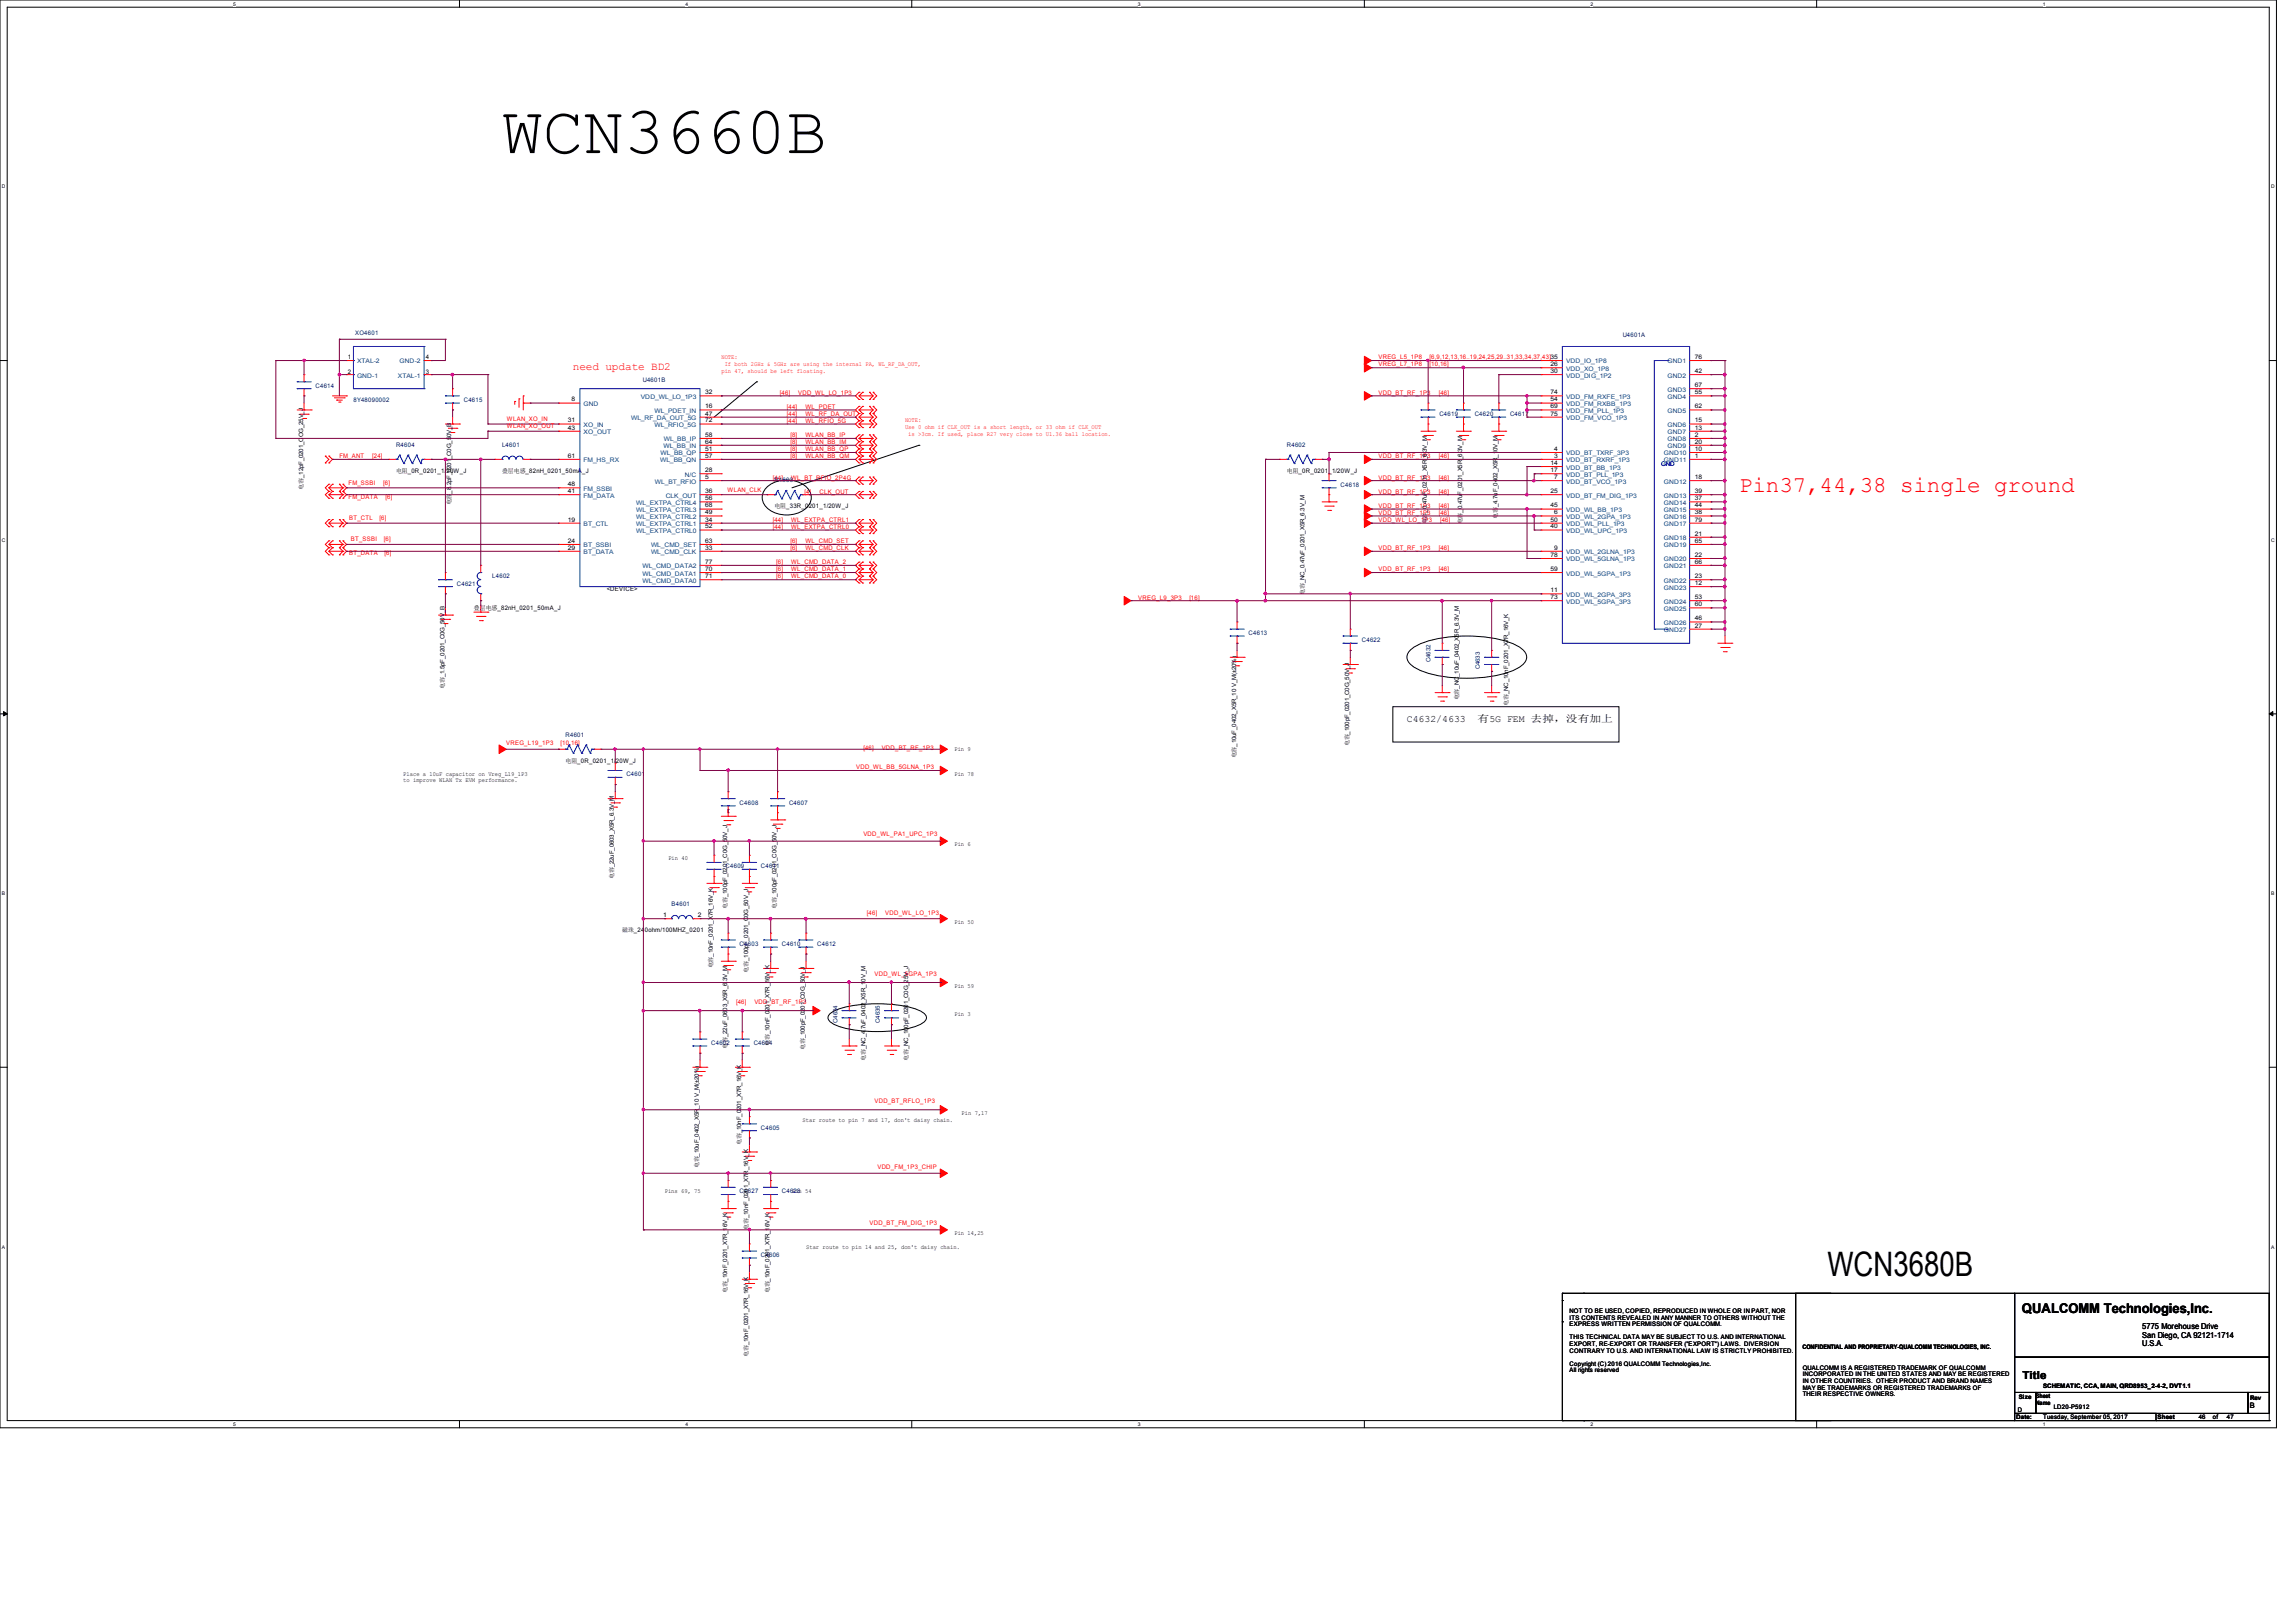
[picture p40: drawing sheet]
<svg xmlns="http://www.w3.org/2000/svg" width="297mm" height="210mm" viewBox="0 0 297 210" stroke-linecap="round" stroke-linejoin="round" font-family="sans-serif">
<defs><g id="words">
<text font-size="8.8" x="64.9" y="19.8">WCN3660B</text>
<text font-size="4.4" x="236.4" y="165.1">WCN3680B</text>
<text font-size="2.9" fill="#f00" x="225" y="63.6">Pin37,44,38 single ground</text>
<text font-size="1.7" x="261.5" y="169.9">QUALCOMM Technologies,Inc.</text>
<text font-size="1.4" fill="#f00" x="74.1" y="47.8">need update BD2</text>
<text font-size="1.4" x="261.6" y="178.4">Title</text>
<g font-size="1.3">
<text x="182" y="93.4">C4632/4633</text>
<text x="191.1" y="93.4">有5G FEM 去掉，没有加上</text>
</g>
<g font-size="1.1">
<text x="277.1" y="172">5775 Morehouse Drive</text>
<text x="277.1" y="173.1">San Diego, CA 92121-1714</text>
<text x="277.1" y="174.2">U.S.A.</text>
</g>
<text font-size="1" x="291" y="182.2">B</text>
<g font-size=".8">
<text x="45" y="46.5">1</text>
<text x="55.1" y="46.5">4</text>
<text x="200.6" y="47.4">26</text>
<text x="219.2" y="46.4">76</text>
<text x="45" y="48.3">2</text>
<text x="55.1" y="48.3">3</text>
<text x="73.9" y="51.9">8</text>
<text x="91.2" y="52.8">16</text>
<text x="91.2" y="51">32</text>
<text x="91.2" y="53.8">47</text>
<text x="200.6" y="48.3">30</text>
<text x="200.6" y="51.9">54</text>
<text x="200.6" y="52.8">69</text>
<text x="200.6" y="51">74</text>
<text x="200.6" y="53.8">75</text>
<text x="219.2" y="48.3">42</text>
<text x="219.2" y="51">55</text>
<text x="219.2" y="52.8">62</text>
<text x="219.2" y="50.1">67</text>
<text x="73.5" y="59.2">61</text>
<text x="73.5" y="54.7">31</text>
<text x="73.5" y="55.6">43</text>
<text x="91.2" y="58.3">51</text>
<text x="91.2" y="59.2">57</text>
<text x="91.2" y="56.5">58</text>
<text x="91.2" y="57.4">64</text>
<text x="91.2" y="54.7">72</text>
<text x="201" y="59.2">3</text>
<text x="201" y="58.3">4</text>
<text x="219.2" y="59.2">1</text>
<text x="219.2" y="58.3">10</text>
<text x="219.2" y="56.5">2</text>
<text x="219.2" y="55.6">13</text>
<text x="219.2" y="54.7">15</text>
<text x="219.2" y="57.4">20</text>
<text x="39.2" y="63.4" transform="rotate(-90 39.2 63.4)">电容_12pF_0201_COG_25V_J</text>
<text x="51.2" y="61.2">电阻_0R_0201_1/20W_J</text>
<text x="58.4" y="65.4" transform="rotate(-90 58.4 65.4)">电容</text>
<text x="58.4" y="63.9" transform="rotate(-90 58.4 63.9)">_8.2pF_0201_C0G_50V_B</text>
<text x="64.9" y="61.2">叠层电感_82nH_0201_50mA_J</text>
<text x="73.5" y="63.8">41</text>
<text x="73.5" y="62.9">48</text>
<text x="91.2" y="63.8">36</text>
<text x="91.2" y="62">5</text>
<text x="91.2" y="61.1">28</text>
<text x="91.2" y="64.7">56</text>
<text x="91.2" y="65.7">68</text>
<text x="100.2" y="65.8">电阻_33R_0201_1/20W_J</text>
<text x="166.5" y="61.2">电阻_0R_0201_1/20W_J</text>
<text x="200.6" y="60.2">14</text>
<text x="200.6" y="61.1">17</text>
<text x="200.6" y="63.8">25</text>
<text x="200.6" y="65.7">45</text>
<text x="201" y="62">7</text>
<text x="219.2" y="62">18</text>
<text x="219.2" y="64.7">37</text>
<text x="219.2" y="63.8">39</text>
<text x="219.2" y="65.7">44</text>
<text x="73.5" y="71.1">29</text>
<text x="73.5" y="67.5">19</text>
<text x="73.5" y="70.2">24</text>
<text x="91.2" y="71.1">33</text>
<text x="91.2" y="67.5">34</text>
<text x="91.2" y="66.5">49</text>
<text x="91.2" y="68.4">52</text>
<text x="91.2" y="70.2">63</text>
<text x="184.6" y="67.9" transform="rotate(-90 184.6 67.9)">电容_0.47uF_0201_X5R_6.3V_M</text>
<text x="189.2" y="67.9" transform="rotate(-90 189.2 67.9)">电容_0.47uF_0201_X5R_6.3V_M</text>
<text x="193.7" y="67.1" transform="rotate(-90 193.7 67.1)">电容_4.7uF_0402_X5R_10V_M</text>
<text x="200.6" y="68.4">40</text>
<text x="200.6" y="67.5">50</text>
<text x="201" y="66.5">6</text>
<text x="201" y="71.1">9</text>
<text x="219.2" y="69.3">21</text>
<text x="219.2" y="66.5">38</text>
<text x="219.2" y="70.2">65</text>
<text x="219.2" y="67.5">79</text>
<text x="78.5" y="76.5">&lt;DEVICE&gt;</text>
<text x="91.2" y="73.9">70</text>
<text x="91.2" y="74.8">71</text>
<text x="91.2" y="72.9">77</text>
<text x="168.7" y="77" transform="rotate(-90 168.7 77)">电容_NC_0.47uF_0201_X5R_6.3V_M</text>
<text x="200.6" y="76.6">11</text>
<text x="200.6" y="73.9">59</text>
<text x="200.6" y="77.5">73</text>
<text x="200.6" y="72.1">78</text>
<text x="219.2" y="75.7">12</text>
<text x="219.2" y="72.1">22</text>
<text x="219.2" y="74.8">23</text>
<text x="219.2" y="77.5">53</text>
<text x="219.2" y="72.9">66</text>
<text x="61.3" y="79">叠层电感_82nH_0201_50mA_J</text>
<text x="219.2" y="81.2">27</text>
<text x="219.2" y="80.3">46</text>
<text x="219.2" y="78.4">60</text>
<text x="57.5" y="89.2" transform="rotate(-90 57.5 89.2)">电容_1.5pF_0201_C0G_50V_B</text>
<text x="188.7" y="90.6" transform="rotate(-90 188.7 90.6)">电容_NC_10uF_0402_X5R_6.3V_M</text>
<text x="195.1" y="91.4" transform="rotate(-90 195.1 91.4)">电容_NC_10nF_0201_X7R_16V_K</text>
<text x="52.2" y="100.4">Place a 10uF capacitor on Vreg_L19_1P3</text>
<text x="52.2" y="101.2">to improve WLAN Tx EVM performance.</text>
<text x="73.2" y="98.7">电阻_0R_0201_1/20W_J</text>
<text x="123.5" y="97.2">Pin 9</text>
<text x="123.5" y="100.4">Pin 78</text>
<text x="159.9" y="98.1" transform="rotate(-90 159.9 98.1)">电容_10uF_0402_X5R_10 V_M(±20%)</text>
<text x="174.5" y="96.6" transform="rotate(-90 174.5 96.6)">电容_100pF_0201_C0G_50V_J</text>
<text x="79.4" y="113.7" transform="rotate(-90 79.4 113.7)">电容_22uF_0603_X5R_6.3V_M</text>
<text x="86.5" y="111.3">Pin 40</text>
<text x="123.5" y="109.5">Pin 6</text>
<text x="85.8" y="118.7">1</text>
<text x="90.3" y="118.7">2</text>
<text x="94.1" y="117.6" transform="rotate(-90 94.1 117.6)">电容_100pF_0201_C0G_50V_J</text>
<text x="100.5" y="117.6" transform="rotate(-90 100.5 117.6)">电容_100pF_0201_C0G_50V_J</text>
<text x="123.5" y="119.5">Pin 50</text>
<text x="80.5" y="120.6">磁珠_240ohm/100MHZ_0201</text>
<text x="92.2" y="125.3" transform="rotate(-90 92.2 125.3)">电容_10nF_0201_X7R_16V_K</text>
<text x="96.8" y="125.9" transform="rotate(-90 96.8 125.9)">电容_100pF_0201_C0G_50V_J</text>
<text x="123.5" y="131.4">Pin 3</text>
<text x="123.5" y="127.8">Pin 59</text>
<text x="94.1" y="135.7" transform="rotate(-90 94.1 135.7)">电容_22uF_0603_X5R_6.3V_M</text>
<text x="99.5" y="135.3" transform="rotate(-90 99.5 135.3)">电容_10nF_0201_X7R_16V_K</text>
<text x="104.1" y="135.9" transform="rotate(-90 104.1 135.9)">电容_100pF_0201_C0G_50V_J</text>
<text x="112" y="137.3" transform="rotate(-90 112 137.3)">电容_NC_4.7uF_0402_X5R_10V_M</text>
<text x="117.5" y="137.3" transform="rotate(-90 117.5 137.3)">电容_NC_100pF_0201_C0G_25V_J</text>
<text x="95.9" y="148.2" transform="rotate(-90 95.9 148.2)">电容_10nF_0201_X7R_16V_K</text>
<text x="103.8" y="145.2">Star route to pin 7 and 17, don't daisy chain.</text>
<text x="124.4" y="144.3">Pin 7,17</text>
<text x="86" y="154.3">Pins 69, 75</text>
<text x="90.4" y="151.2" transform="rotate(-90 90.4 151.2)">电容_10uF_0402_X5R_10 V_M(±20%)</text>
<text x="102.5" y="154.3">Pin 54</text>
<text x="96.8" y="159.1" transform="rotate(-90 96.8 159.1)">电容_10nF_0201_X7R_16V_K</text>
<text x="104.3" y="161.6">Star route to pin 14 and 25, don't daisy chain.</text>
<text x="123.5" y="159.8">Pin 14,25</text>
<text x="94.1" y="167.3" transform="rotate(-90 94.1 167.3)">电容_10nF_0201_X7R_16V_K</text>
<text x="99.5" y="167.3" transform="rotate(-90 99.5 167.3)">电容_10nF_0201_X7R_16V_K</text>
<text x="203" y="169.9">NOT TO BE USED, COPIED, REPRODUCED IN WHOLE OR IN PART, NOR</text>
<text x="203" y="170.8">ITS CONTENTS REVEALED IN ANY MANNER TO OTHERS WITHOUT THE</text>
<text x="203" y="171.6">EXPRESS WRITTEN PERMISSION OF QUALCOMM.</text>
<text x="203" y="173.3">THIS TECHNICAL DATA MAY BE SUBJECT TO U.S. AND INTERNATIONAL</text>
<text x="96.8" y="175.6" transform="rotate(-90 96.8 175.6)">电容_10nF_0201_X7R_16V_K</text>
<text x="203" y="174.2">EXPORT, RE-EXPORT OR TRANSFER (&quot;EXPORT&quot;) LAWS. DIVERSION</text>
<text x="203" y="175">CONTRARY TO U.S. AND INTERNATIONAL LAW IS STRICTLY PROHIBITED.</text>
<text x="203" y="176.7">Copyright (C) 2016 QUALCOMM Technologies,Inc.</text>
<text x="203" y="177.5">All rights reserved</text>
<text x="233.1" y="174.5">CONFIDENTIAL AND PROPRIETARY-QUALCOMM TECHNOLOGIES, INC.</text>
<text x="233.2" y="177.3">QUALCOMM IS A REGISTERED TRADEMARK OF QUALCOMM</text>
<text x="233.2" y="178.1">INCORPORATED IN THE UNITED STATES AND MAY BE REGISTERED</text>
<text x="233.2" y="178.9">IN OTHER COUNTRIES. OTHER PRODUCT AND BRAND NAMES</text>
<text x="233.2" y="179.8">MAY BE TRADEMARKS OR REGISTERED TRADEMARKS OF</text>
<text x="264.3" y="179.5">SCHEMATIC, CCA, MAIN, QRD8953_2-4-2, DVT1.1</text>
<text x="233.2" y="180.6">THEIR RESPECTIVE OWNERS.</text>
<text x="260.8" y="183.6">Date:</text>
<text x="261" y="182.8">D</text>
<text x="261.1" y="181">Size Sheet</text>
<text x="263.3" y="181.8">Name</text>
<text x="264.3" y="183.6">Tuesday, September 05, 2017</text>
<text x="265.7" y="182.3">LD20-P5912</text>
<text x="279.1" y="183.6">Sheet</text>
<text x="284.4" y="183.6">46</text>
<text x="286.2" y="183.6">of</text>
<text x="288.1" y="183.6">47</text>
<text x="291.1" y="181.1">Rev</text>
</g>
<g font-size=".8" fill="#000080">
<text x="45.9" y="43.4">XO4601</text>
<text x="209.9" y="43.6">U4601A</text>
<text x="40.8" y="50.2">C4614</text>
<text x="45.7" y="52">8Y48090002</text>
<text x="60" y="52">C4615</text>
<text x="83.1" y="49.4">U4601B</text>
<text x="186.2" y="53.8">C4619</text>
<text x="190.8" y="53.8">C4620</text>
<text x="195.3" y="53.8">C4617</text>
<text x="51.2" y="57.8">R4604</text>
<text x="64.9" y="57.8">L4601</text>
<text x="166.5" y="57.8">R4602</text>
<text x="100.2" y="62.4">R4603</text>
<text x="173.4" y="62.9">C4618</text>
<text x="59.1" y="75.8">C4621</text>
<text x="63.7" y="74.8">L4602</text>
<text x="161.5" y="82.2">C4613</text>
<text x="176.2" y="83.1">C4622</text>
<text x="185.1" y="85.7" transform="rotate(-90 185.1 85.7)">C4632</text>
<text x="191.4" y="86.6" transform="rotate(-90 191.4 86.6)">C4633</text>
<text x="73.2" y="95.3">R4601</text>
<text x="81" y="100.5">C4601</text>
<text x="95.7" y="104.1">C4608</text>
<text x="102.1" y="104.1">C4607</text>
<text x="93.9" y="112.4">C4609</text>
<text x="98.4" y="112.4">C4611</text>
<text x="86.9" y="117.3">B4601</text>
<text x="95.7" y="122.4">C4603</text>
<text x="101.1" y="122.4">C4610</text>
<text x="105.7" y="122.4">C4612</text>
<text x="92" y="135.2">C4602</text>
<text x="97.5" y="135.2">C4604</text>
<text x="108.3" y="132.3" transform="rotate(-90 108.3 132.3)">C4634</text>
<text x="113.8" y="132.3" transform="rotate(-90 113.8 132.3)">C4635</text>
<text x="98.4" y="146.2">C4605</text>
<text x="95.7" y="154.4">C4627</text>
<text x="101.1" y="154.4">C4628</text>
<text x="98.4" y="162.6">C4606</text>
</g>
<g font-size=".8" fill="#004080">
<text x="46.2" y="47">XTAL-2</text>
<text x="51.7" y="47">GND-2</text>
<text x="202.6" y="48">VDD_XO_1P8</text>
<text x="202.6" y="47">VDD_IO_1P8</text>
<text x="215.7" y="47">GND1</text>
<text x="46.2" y="48.9">GND-1</text>
<text x="51.5" y="48.9">XTAL-1</text>
<text x="75.5" y="52.5">GND</text>
<text x="82.9" y="51.6">VDD_WL_LO_1P3</text>
<text x="84.7" y="53.4">WL_PDET_IN</text>
<text x="202.6" y="48.9">VDD_DIG_1P2</text>
<text x="202.6" y="52.5">VDD_FM_RXBB_1P3</text>
<text x="202.6" y="53.4">VDD_FM_PLL_1P3</text>
<text x="202.6" y="51.6">VDD_FM_RXFE_1P3</text>
<text x="215.7" y="48.9">GND2</text>
<text x="215.7" y="51.6">GND4</text>
<text x="215.7" y="53.4">GND5</text>
<text x="215.7" y="50.7">GND3</text>
<text x="75.5" y="55.2">XO_IN</text>
<text x="75.5" y="56.2">XO_OUT</text>
<text x="75.5" y="59.8">FM_HS_RX</text>
<text x="81.6" y="54.4">WL_RF_DA_OUT_5G</text>
<text x="84.7" y="55.2">WL_RFIO_5G</text>
<text x="85.4" y="59.8">WL_BB_QN</text>
<text x="85.4" y="58.9">WL_BB_QP</text>
<text x="85.8" y="58">WL_BB_IN</text>
<text x="85.9" y="57.1">WL_BB_IP</text>
<text x="202.6" y="59.8">VDD_BT_RXRF_1P3</text>
<text x="202.6" y="58.9">VDD_BT_TXRF_3P3</text>
<text x="202.6" y="54.4">VDD_FM_VCO_1P3</text>
<text x="215.2" y="59.8">GND11</text>
<text x="215.2" y="58.9">GND10</text>
<text x="215.7" y="57.1">GND8</text>
<text x="215.7" y="56.2">GND7</text>
<text x="215.7" y="55.2">GND6</text>
<text x="215.7" y="58">GND9</text>
<text x="75.5" y="64.4">FM_DATA</text>
<text x="75.5" y="63.5">FM_SSBI</text>
<text x="82.3" y="65.3">WL_EXTPA_CTRL4</text>
<text x="84.7" y="62.6">WL_BT_RFIO</text>
<text x="86.1" y="64.4">CLK_OUT</text>
<text x="88.6" y="61.7">N/C</text>
<text x="202.6" y="62.6">VDD_BT_VCO_1P3</text>
<text x="202.6" y="60.7">VDD_BT_BB_1P3</text>
<text x="202.6" y="61.7">VDD_BT_PLL_1P3</text>
<text x="202.6" y="64.4">VDD_BT_FM_DIG_1P3</text>
<text x="215.2" y="62.6">GND12</text>
<text x="215.2" y="65.3">GND14</text>
<text x="215.2" y="64.4">GND13</text>
<text x="75.5" y="68.1">BT_CTL</text>
<text x="75.5" y="70.8">BT_SSBI</text>
<text x="75.5" y="71.7">BT_DATA</text>
<text x="82.3" y="68.1">WL_EXTPA_CTRL1</text>
<text x="82.3" y="67.1">WL_EXTPA_CTRL2</text>
<text x="82.3" y="69">WL_EXTPA_CTRL0</text>
<text x="82.3" y="66.3">WL_EXTPA_CTRL3</text>
<text x="84.2" y="71.7">WL_CMD_CLK</text>
<text x="84.2" y="70.8">WL_CMD_SET</text>
<text x="202.6" y="67.1">VDD_WL_2GPA_1P3</text>
<text x="202.6" y="71.7">VDD_WL_2GLNA_1P3</text>
<text x="202.6" y="69">VDD_WL_UPC_1P3</text>
<text x="202.6" y="66.3">VDD_WL_BB_1P3</text>
<text x="202.6" y="68.1">VDD_WL_PLL_1P3</text>
<text x="215.2" y="69.9">GND18</text>
<text x="215.2" y="67.1">GND16</text>
<text x="215.2" y="66.3">GND15</text>
<text x="215.2" y="70.8">GND19</text>
<text x="215.2" y="68.1">GND17</text>
<text x="83.1" y="74.5">WL_CMD_DATA1</text>
<text x="83.1" y="75.4">WL_CMD_DATA0</text>
<text x="83.1" y="73.5">WL_CMD_DATA2</text>
<text x="202.6" y="77.2">VDD_WL_2GPA_3P3</text>
<text x="202.6" y="74.5">VDD_WL_5GPA_1P3</text>
<text x="202.6" y="72.6">VDD_WL_5GLNA_1P3</text>
<text x="215.2" y="76.3">GND23</text>
<text x="215.2" y="72.6">GND20</text>
<text x="215.2" y="75.4">GND22</text>
<text x="215.2" y="73.5">GND21</text>
<text x="202.6" y="78.1">VDD_WL_5GPA_3P3</text>
<text x="215.2" y="81.8">GND27</text>
<text x="215.2" y="80.9">GND26</text>
<text x="215.2" y="78.1">GND24</text>
<text x="215.2" y="79">GND25</text>
</g>
<g font-size=".8" fill="#f00">
<text x="93.3" y="46.4">NOTE:</text>
<text x="93.7" y="47.3">If both 2GHz &amp; 5GHz are using the internal PA, WL_RF_DA_OUT,</text>
<text x="178.3" y="47.4">VREG_L7_1P8</text>
<text x="178.3" y="46.5">VREG_L5_1P8</text>
<text x="184.9" y="47.4">[10,16]</text>
<text x="184.9" y="46.5">[6,9,12,13,16..19,24,25,29..31,33,34,37,43]35</text>
<text x="93.3" y="48.3">pin 47, should be left floating.</text>
<text x="100.9" y="51.1">[46]</text>
<text x="101.8" y="52.9">[44]</text>
<text x="101.8" y="53.8">[44]</text>
<text x="103.3" y="51.1">VDD_WL_LO_1P3</text>
<text x="104.2" y="52.9">WL_PDET</text>
<text x="104.2" y="53.8">WL_RF_DA_OUT</text>
<text x="178.3" y="51.1">VDD_BT_RF_1P3</text>
<text x="186.1" y="51.1">[46]</text>
<text x="43.9" y="59.3">FM_ANT</text>
<text x="48.1" y="59.3">[24]</text>
<text x="65.6" y="54.5">WLAN_XO_IN</text>
<text x="65.6" y="55.4">WLAN_XO_OUT</text>
<text x="101.8" y="54.7">[44]</text>
<text x="102.2" y="56.6">[8]</text>
<text x="102.2" y="57.5">[8]</text>
<text x="102.2" y="58.4">[8]</text>
<text x="102.2" y="59.3">[8]</text>
<text x="104.2" y="56.6">WLAN_BB_IP</text>
<text x="104.2" y="57.5">WLAN_BB_IM</text>
<text x="104.2" y="58.4">WLAN_BB_QP</text>
<text x="104.2" y="59.3">WLAN_BB_QM</text>
<text x="104.2" y="54.7">WL_RFIO_5G</text>
<text x="117.1" y="54.7">NOTE:</text>
<text x="117.1" y="55.5">Use 0 ohm if CLK_OUT is a short length, or 33 ohm if CLK_OUT</text>
<text x="117.5" y="56.5">is &gt;3cm. If used, place R27 very close to U1.36 ball location.</text>
<text x="178.3" y="59.3">VDD_BT_RF_1P3</text>
<text x="186.1" y="59.3">[46]</text>
<text x="45.1" y="64.5">FM_DATA</text>
<text x="45.1" y="62.7">FM_SSBI</text>
<text x="49.6" y="62.7">[6]</text>
<text x="49.9" y="64.5">[6]</text>
<text x="94.1" y="63.6">WLAN_CLK</text>
<text x="100" y="62.1">[44]</text>
<text x="102.3" y="62.1">WL_BT_RFIO_2P4G</text>
<text x="104.1" y="63.9">[4]</text>
<text x="106" y="63.9">CLK_OUT</text>
<text x="178.3" y="62.1">VDD_BT_RF_1P3</text>
<text x="178.3" y="63.9">VDD_BT_RF_1P3</text>
<text x="178.3" y="65.7">VDD_BT_RF_1P3</text>
<text x="186.1" y="62.1">[46]</text>
<text x="186.1" y="63.9">[46]</text>
<text x="186.1" y="65.7">[46]</text>
<text x="45.2" y="67.3">BT_CTL</text>
<text x="45.2" y="71.8">BT_DATA</text>
<text x="45.4" y="70">BT_SSBI</text>
<text x="49.1" y="67.3">[6]</text>
<text x="49.7" y="70">[6]</text>
<text x="49.7" y="71.8">[6]</text>
<text x="100" y="67.5">[44]</text>
<text x="100" y="68.5">[44]</text>
<text x="102.2" y="71.2">[6]</text>
<text x="102.2" y="70.3">[6]</text>
<text x="102.3" y="67.5">WL_EXTPA_CTRL1</text>
<text x="102.3" y="68.5">WL_EXTPA_CTRL0</text>
<text x="104.2" y="71.2">WL_CMD_CLK</text>
<text x="104.2" y="70.3">WL_CMD_SET</text>
<text x="178.3" y="66.6">VDD_BT_RF_1P3</text>
<text x="178.3" y="67.5">VDD_WL_LO_1P3</text>
<text x="178.3" y="71.2">VDD_BT_RF_1P3</text>
<text x="186.1" y="66.6">[46]</text>
<text x="186.1" y="71.2">[46]</text>
<text x="186.3" y="67.5">[46]</text>
<text x="100.4" y="73.8">[6]</text>
<text x="100.4" y="73">[6]</text>
<text x="100.4" y="74.8">[6]</text>
<text x="102.3" y="73.8">WL_CMD_DATA_1</text>
<text x="102.3" y="73">WL_CMD_DATA_2</text>
<text x="102.3" y="74.8">WL_CMD_DATA_0</text>
<text x="147.2" y="77.6">VREG_L9_3P3</text>
<text x="153.8" y="77.6">[16]</text>
<text x="178.3" y="73.9">VDD_BT_RF_1P3</text>
<text x="186.1" y="73.9">[46]</text>
<text x="65.5" y="96.4">VREG_L19_1P3</text>
<text x="72.5" y="96.4">[10,16]</text>
<text x="110.8" y="99.5">VDD_WL_BB_5GLNA_1P3</text>
<text x="111.7" y="97">[46]</text>
<text x="114.1" y="97">VDD_BT_RF_1P3</text>
<text x="111.7" y="108.2">VDD_WL_PA1_UPC_1P3</text>
<text x="112.1" y="118.4">[46]</text>
<text x="114.5" y="118.4">VDD_WL_LO_1P3</text>
<text x="95.2" y="129.9">[46]</text>
<text x="97.6" y="129.9">VDD_BT_RF_1P3</text>
<text x="113.1" y="126.2">VDD_WL_5GPA_1P3</text>
<text x="113.1" y="142.7">VDD_BT_RFLO_1P3</text>
<text x="113.5" y="151.2">VDD_FM_1P3_CHIP</text>
<text x="112.5" y="158.5">VDD_BT_FM_DIG_1P3</text>
</g>
<text font-size=".8" fill="#00f" x="214.9" y="60.3">GND</text>
<g font-size=".6">
<text x="30.2" y=".7">5</text>
<text x="88.7" y=".7">4</text>
<text x="147.2" y=".7">3</text>
<text x="205.7" y=".7">2</text>
<text x="264.2" y=".7">1</text>
<text x=".3" y="24.4">D</text>
<text x="293.8" y="24.4">D</text>
<text x=".3" y="70.1">C</text>
<text x="293.8" y="70.1">C</text>
<text x=".3" y="115.8">B</text>
<text x="293.8" y="115.8">B</text>
<text x=".3" y="161.5">A</text>
<text x="293.8" y="161.5">A</text>
<text x="30.2" y="184.5">5</text>
<text x="88.7" y="184.5">4</text>
<text x="147.2" y="184.5">3</text>
<text x="205.7" y="184.5">2</text>
<text x="264.2" y="184.5">1</text>
</g>
</g></defs>
<path d="M0 0h294.5v184.7h-294.5zM.9 .9h292.6v182.9h-292.6z" fill="none" stroke="#000" stroke-width=".13"/>
<g fill="#fff">
<path d="M30.2 .1h.3v.7h-.3z"/>
<path d="M30.2 183.9h.3v.8h-.3z"/>
</g>
<path d="M59.4 0v.9M59.4 183.8v.9" fill="none" stroke="#000" stroke-width=".13"/>
<g fill="#fff">
<path d="M88.7 .1h.3v.7h-.3z"/>
<path d="M88.7 183.9h.3v.8h-.3z"/>
</g>
<path d="M117.9 0v.9M117.9 183.8v.9" fill="none" stroke="#000" stroke-width=".13"/>
<g fill="#fff">
<path d="M147.2 .1h.3v.7h-.3z"/>
<path d="M147.2 183.9h.3v.8h-.3z"/>
</g>
<path d="M176.5 0v.9M176.5 183.8v.9" fill="none" stroke="#000" stroke-width=".13"/>
<g fill="#fff">
<path d="M205.7 .1h.4v.7h-.4z"/>
<path d="M205.7 183.9h.4v.8h-.4z"/>
</g>
<path d="M235 0v.9M235 183.8v.9" fill="none" stroke="#000" stroke-width=".13"/>
<g fill="#fff">
<path d="M264.2 .1h.4v.7h-.4z"/>
<path d="M264.2 183.9h.4v.8h-.4z"/>
<path d="M.3 23.8h.4v.7h-.4z"/>
<path d="M293.8 23.8h.5v.7h-.5z"/>
<path d="M.3 69.5h.4v.7h-.4z"/>
<path d="M293.8 69.5h.5v.7h-.5z"/>
</g>
<path d="M0 46.7h.9M293.5 46.7h1" fill="none" stroke="#000" stroke-width=".13"/>
<g fill="#fff">
<path d="M.3 115.2h.4v.8h-.4z"/>
<path d="M293.8 115.2h.4v.8h-.4z"/>
</g>
<path d="M0 92.4h.9M293.5 92.4h1" fill="none" stroke="#000" stroke-width=".13"/>
<path d="M.5 92.1l.4 .3-.4 .2zM293.5 92.4l.5-.3v.5z" fill="#000" stroke="#000" stroke-width=".13"/>
<g fill="#fff">
<path d="M.3 161h.3v.7h-.3z"/>
<path d="M293.8 161h.4v.7h-.4z"/>
</g>
<g fill="none" stroke="#000" stroke-width=".13">
<path d="M97.9 49.4l-5.5 4.6M97.9 49.4h.1M118.9 57.6h.1M118.9 57.6l-16.5 5.5M99.3 63a3.9 3.9 0 0 1 5.3 .4 1.88 1.88 0 0 1-.8 2.7 3.9 3.9 0 0 1-4.9-.7 1.75 1.75 0 0 1 .4-2.4zM180.2 91.4h29.2v4.6h-29.2zM182.4 84.2a8.7 8.7 0 0 1 4.9-1.8 17.6 17.6 0 0 1 8.7 1 2.13 2.13 0 0 1 1.5 1.6 2.13 2.13 0 0 1-1.5 1.6 18 18 0 0 1-12.5 0 2.13 2.13 0 0 1-1.5-1.6l.1-.4zM0 138.1h.9M107.5 131.1a10.1 10.1 0 0 1 4.8-1.2 16.2 16.2 0 0 1 6.7 .9l.7 .6 .1 .3a1.8 1.8 0 0 1-1.5 1.1 18.9 18.9 0 0 1-9.7 0 1.8 1.8 0 0 1-1.5-1.1l.1-.3zM293.5 138.1h1M202.1 167.3h34.8M202.1 171h.1"/>
<path d="M202.1 167.3h.1M202.1 168.3h.1M202.1 167.3v16.5M204.9 167.3h.1M232.3 167.3h28.3v16.5h-28.3zM260.6 167.3h32.9v8.3h-32.9zM260.6 175.6h32.9v4.6h-32.9zM202.1 183.8h.1M202.1 183.8h34.8M204.9 183.8h.1M260.6 180.2h2.8v2.7h-2.8zM260.6 182.9h18.3v.9h-18.3z"/>
<path d="M263.4 180.2h27.4v2.7h-27.4zM278.9 183.8h14.6M290.8 180.2h2.7v2.7h-2.7zM293.5 183.8h.1"/>
</g>
<g fill="none" stroke="#f00" stroke-width=".13">
<path d="M38.4 53h1.9M38.8 53.6h1.1M39.2 54.1h.3M39.3 53h.1M39.3 48.5h.1M39.3 51.2h.1M39.3 48.5v.9M39.3 50.3v.9M39.3 52.2v.8M39.5 54.1h.1M39.9 53.6h.1M40.3 53h.1"/>
<path d="M42.1 59l.4 .4-.4 .5M42.1 59h.1M42.1 59.9h.1M42.5 59l.5 .4-.5 .5M42.5 59.9h.1M42.5 59h.1M43 51.2h1.8M43.3 51.5h1.2M43.6 51.8h.1M43.6 51.8h.7M43.8 52h.2M44 52h.1"/>
<path d="M44.5 51.5h.1M44.8 46.7h.9M44.8 48.5h.9M44.8 51.2h.1M44.8 46.7h.1M44.8 48.5h.1M50.3 59.4h.9M50.3 59.4h.1M54.9 59.4h.9M54.9 46.7h.9M54.9 48.5h.9M55.8 48.5h.1"/>
<path d="M55.8 46.7h.1M55.8 59.4h.1M57.6 54.9h1.8M58 55.4h1.1M58.3 56h.4M58.5 54.9h.1M58.5 50.3h.1M58.5 53h.1M58.5 50.3v.9M58.5 52.2v.8M58.5 54v.9M58.7 56h.1"/>
<path d="M59.1 55.4h.1M59.4 54.9h.1M64 59.4h.9M64 59.4h.1M66.6 51.9h.1M66.6 51.9v.4M67.1 51.6h.1M67.1 51.6v1.1M67.7 52.2h.1M67.7 51.2h.1M67.7 51.2v1.8M67.7 59.4h.9"/>
<path d="M67.7 52.2h.9M68.6 59.4h.1M72.3 52.2h.1M72.3 54.9h.1M72.3 55.8h.1M72.3 59.4h.1M72.3 52.2h2.7M72.3 54.9h2.7M72.3 55.8h2.7M72.3 59.4h2.7M90.6 54.9h2.7M90.6 53h2.7"/>
<path d="M90.6 51.2h2.7M90.6 56.7h2.7M90.6 57.6h2.7M90.6 58.5h2.7M90.6 59.4h2.7M90.6 54h2.7M93.3 53h.1M93.3 51.2h.1M93.3 54h.1M93.3 58.5h.1M93.3 59.4h.1M93.3 56.7h.1"/>
<path d="M93.3 57.6h.1M93.3 54.9h.1M111.1 59l-.4 .4 .4 .5M111.1 53.5l-.4 .5 .4 .4M111.1 56.3l-.4 .4 .4 .4M111.1 54.4l-.4 .5 .4 .4M111.1 57.2l-.4 .4 .4 .5M111.1 58.1l-.4 .4 .4 .5M111.1 52.6l-.4 .4 .4 .5M111.1 50.8l-.4 .4 .4 .5M111.1 57.2h.1M111.1 56.3h.1"/>
<path d="M111.1 56.7h.1M111.1 58.1h.1M111.1 57.6h.1M111.1 59h.1M111.1 58.5h.1M111.1 59.9h.1M111.1 59.4h.1M111.1 53.5h.1M111.1 52.6h.1M111.1 53h.1M111.1 54.4h.1M111.1 54h.1"/>
<path d="M111.1 55.3h.1M111.1 54.9h.1M111.1 51.7h.1M111.1 50.8h.1M111.1 51.2h.1M111.1 56.7l.5 .4M111.1 57.6l.5 .5M111.1 58.5l.5 .5M111.1 59.4l.5 .5M111.1 51.2l.5 .5M111.1 53l.5 .5M111.1 54l.5 .4"/>
<path d="M111.1 54.9l.5 .4M111.1 54.9h1.8M111.1 53h1.8M111.1 51.2h1.8M111.1 56.7h1.8M111.1 57.6h1.8M111.1 58.5h1.8M111.1 59.4h1.8M111.1 54h1.8M111.6 56.3l-.5 .4M111.6 57.2l-.5 .4M111.6 58.1l-.5 .4"/>
<path d="M111.6 59l-.5 .4M111.6 52.6l-.5 .4M111.6 53.5l-.5 .5M111.6 54.4l-.5 .5M111.6 50.8l-.5 .4M111.6 56.3h.1M111.6 57.2h.1M111.6 58.1h.1M111.6 59h.1M111.6 59.9h.1M111.6 52.6h.1M111.6 53.5h.1"/>
<path d="M111.6 54.4h.1M111.6 55.3h.1M111.6 50.8h.1M111.6 51.7h.1M112.5 56.3h.1M112.5 57.2h.1M112.5 58.1h.1M112.5 59h.1M112.5 59.9h.1M112.5 52.6h.1M112.5 53.5h.1M112.5 54.4h.1"/>
<path d="M112.5 55.3h.1M112.5 50.8h.1M112.5 51.7h.1M112.5 56.3l.4 .4M112.5 57.2l.4 .4M112.5 58.1l.4 .4M112.5 59l.4 .4M112.5 52.6l.4 .4M112.5 53.5l.4 .5M112.5 54.4l.4 .5M112.5 50.8l.4 .4M112.9 59l.5 .4-.5 .5"/>
<path d="M112.9 56.3l.5 .4-.5 .4M112.9 53.5l.5 .5-.5 .4M112.9 57.2l.5 .4-.5 .5M112.9 54.4l.5 .5-.5 .4M112.9 58.1l.5 .4-.5 .5M112.9 52.6l.5 .4-.5 .5M112.9 50.8l.5 .4-.5 .5M112.9 56.3h.1M112.9 57.2h.1M112.9 58.1h.1M112.9 59h.1M112.9 59.9h.1"/>
<path d="M112.9 52.6h.1M112.9 53.5h.1M112.9 54.4h.1M112.9 55.3h.1M112.9 50.8h.1M112.9 51.7h.1M112.9 56.7l-.4 .4M112.9 57.6l-.4 .5M112.9 58.5l-.4 .5M112.9 59.4l-.4 .5M112.9 53l-.4 .5M112.9 51.2l-.4 .5"/>
<path d="M112.9 54l-.4 .4M112.9 54.9l-.4 .4M165.5 59.4h.1M165.5 59.4h1M170.1 59.4h.9M171 59.4h.1M183.8 55.8h1.8M184.2 56.3h1.1M184.5 56.9h.4M184.7 55.8h.1M184.7 52.2h.1M184.7 54.9h.1"/>
<path d="M184.7 52.2v.8M184.7 54v1.8M184.9 56.9h.1M185.3 56.3h.1M185.6 55.8h.1M188.4 55.8h1.8M188.8 56.3h1.1M189.1 56.9h.4M189.3 55.8h.1M189.3 52.2h.1M189.3 54.9h.1M189.3 52.2v.8"/>
<path d="M189.3 54v1.8M189.5 56.9h.1M189.9 56.3h.1M190.2 55.8h.1M193 55.8h1.8M193.3 56.3h1.1M193.7 56.9h.4M193.9 55.8h.1M193.9 52.2h.1M193.9 54.9h.1M193.9 52.2v.8M193.9 54v1.8"/>
<path d="M194.1 56.9h.1M194.4 56.3h.1M194.8 55.8h.1M199.3 52.2h2.8M199.3 53h2.8M199.3 51.2h2.8M199.3 58.5h2.8M199.3 59.4h2.8M199.3 54h2.8M199.3 46.7h2.8M199.3 48.5h2.8M199.3 47.6h2.8"/>
<path d="M199.3 59.4h.1M199.3 58.5h.1M199.3 47.6h.1M199.3 48.5h.1M199.3 46.7h.1M199.3 52.2h.1M199.3 53h.1M199.3 51.2h.1M199.3 54h.1M218.6 54.9h2.7M218.6 53h2.7M218.6 51.2h2.7"/>
<path d="M218.6 55.8h2.7M218.6 56.7h2.7M218.6 57.6h2.7M218.6 58.5h2.7M218.6 59.4h2.7M218.6 46.7h2.7M218.6 48.5h2.7M218.6 50.3h2.7M221.3 59.4h.1M221.3 56.7h.1M221.3 58.5h.1M221.3 55.8h.1"/>
<path d="M221.3 54.9h.1M221.3 57.6h.1M221.3 48.5h.1M221.3 51.2h.1M221.3 53h.1M221.3 50.3h.1M221.3 46.7h.1M42.5 67.2h.1M42.5 68.2h.1M42.5 70h.1M42.5 70.9h.1M42.5 71.8h.1"/>
<path d="M42.5 63.6h.1M42.5 64.5h.1M42.5 62.7h.1M42.5 67.7l.5 .5M42.5 67.7h1.9M42.5 70.4l.5 .5M42.5 70.4h1.9M42.5 71.3l.5 .5M42.5 71.3h1.9M42.5 64l.5 .5M42.5 64h1.9M42.5 63.1l.5 .5"/>
<path d="M42.5 63.1h1.9M42.5 67.2l-.4 .5 .4 .5M42.5 70l-.4 .4 .4 .5M42.5 70.9l-.4 .4 .4 .5M42.5 63.6l-.4 .4 .4 .5M42.5 62.7l-.4 .4 .4 .5M43 67.2h.1M43 68.2h.1M43 70h.1M43 70.9h.1M43 71.8h.1M43 63.6h.1"/>
<path d="M43 64.5h.1M43 62.7h.1M43 67.2l-.5 .5M43 70l-.5 .4M43 70.9l-.5 .4M43 63.6l-.5 .4M43 62.7l-.5 .4M43.9 67.2l.5 .5M43.9 70l.5 .4M43.9 70.9l.5 .4M43.9 63.6l.5 .4M43.9 62.7l.5 .4"/>
<path d="M43.9 67.2h.1M43.9 68.2h.1M43.9 70h.1M43.9 70.9h.1M43.9 71.8h.1M43.9 63.6h.1M43.9 64.5h.1M43.9 62.7h.1M44.4 67.2l.4 .5-.4 .5M44.4 70l.4 .4-.4 .5M44.4 70.9l.4 .4-.4 .5M44.4 63.6l.4 .4-.4 .5"/>
<path d="M44.4 62.7l.4 .4-.4 .5M44.4 68.2h.1M44.4 67.2h.1M44.4 67.7h.1M44.4 70.9h.1M44.4 70h.1M44.4 70.4h.1M44.4 71.8h.1M44.4 71.3h.1M44.4 64.5h.1M44.4 63.6h.1M44.4 64h.1"/>
<path d="M44.4 62.7h.1M44.4 63.1h.1M44.4 67.7l-.5 .5M44.4 70.4l-.5 .5M44.4 71.3l-.5 .5M44.4 64l-.5 .5M44.4 63.1l-.5 .5M56.7 79.6h1.8M57.6 79.6h.1M57.6 74.1h.1M57.6 76.8h.1M57.6 74.1v.9"/>
<path d="M57.6 75.9v.9M57.6 78.7v.9M58.5 79.6h.1M61.3 79.2h1.8M61.6 79.8h1.1M62.2 79.2h.1M62.2 77.7h.1M62.2 73.2h.1M62.2 73.2v.9M62.2 76.8v.9M62.2 78.3v.9M62.7 79.8h.1"/>
<path d="M63.1 79.2h.1M72.3 67.7h.1M72.3 70.4h.1M72.3 71.3h.1M72.3 64h.1M72.3 63.1h.1M72.3 67.7h2.7M72.3 70.4h2.7M72.3 71.3h2.7M72.3 64h2.7M72.3 63.1h2.7M90.6 64.9h2.7"/>
<path d="M90.6 67.7h2.7M90.6 70.4h2.7M90.6 71.3h2.7M90.6 64h2.7M90.6 74.1h2.7M90.6 73.2h2.7M90.6 75h2.7M90.6 68.6h2.7M90.6 62.2h2.7M90.6 61.3h2.7M90.6 66.8h2.7M90.6 65.9h2.7"/>
<path d="M93.3 62.2h.1M93.3 61.3h.1M93.3 71.3h.1M93.3 67.7h.1M93.3 64h.1M93.3 66.8h.1M93.3 68.6h.1M93.3 64.9h.1M93.3 70.4h.1M93.3 65.9h.1M93.3 74.1h.1M93.3 75h.1"/>
<path d="M93.3 73.2h.1M99.2 64h1M99.2 64h.1M103.8 64h.9M104.7 64h.1M111.1 73.6l-.4 .5 .4 .4M111.1 70.9l-.4 .4 .4 .5M111.1 67.2l-.4 .5 .4 .5M111.1 70l-.4 .4 .4 .5M111.1 72.7l-.4 .5 .4 .4M111.1 74.5l-.4 .5 .4 .4M111.1 68.2l-.4 .4 .4 .4"/>
<path d="M111.1 63.6l-.4 .4 .4 .5M111.1 61.7l-.4 .5 .4 .5M111.1 71.8h.1M111.1 70.9h.1M111.1 71.3h.1M111.1 74.5h.1M111.1 73.6h.1M111.1 74.1h.1M111.1 70h.1M111.1 70.4h.1M111.1 72.7h.1M111.1 73.2h.1"/>
<path d="M111.1 75.4h.1M111.1 75h.1M111.1 68.2h.1M111.1 67.2h.1M111.1 67.7h.1M111.1 69h.1M111.1 68.6h.1M111.1 64.5h.1M111.1 63.6h.1M111.1 64h.1M111.1 62.7h.1M111.1 61.7h.1"/>
<path d="M111.1 62.2h.1M111.1 71.3l.5 .5M111.1 74.1l.5 .4M111.1 70.4l.5 .5M111.1 73.2l.5 .4M111.1 75l.5 .4M111.1 67.7l.5 .5M111.1 68.6l.5 .4M111.1 64l.5 .5M111.1 62.2l.5 .5M111.1 67.7h1.8M111.1 70.4h1.8"/>
<path d="M111.1 71.3h1.8M111.1 64h1.8M111.1 74.1h1.8M111.1 73.2h1.8M111.1 75h1.8M111.1 68.6h1.8M111.1 62.2h1.8M111.6 70.9l-.5 .4M111.6 73.6l-.5 .5M111.6 70l-.5 .4M111.6 72.7l-.5 .5M111.6 74.5l-.5 .5"/>
<path d="M111.6 67.2l-.5 .5M111.6 68.2l-.5 .4M111.6 63.6l-.5 .4M111.6 61.7l-.5 .5M111.6 70.9h.1M111.6 71.8h.1M111.6 73.6h.1M111.6 74.5h.1M111.6 70h.1M111.6 72.7h.1M111.6 75.4h.1M111.6 67.2h.1"/>
<path d="M111.6 68.2h.1M111.6 69h.1M111.6 63.6h.1M111.6 64.5h.1M111.6 61.7h.1M111.6 62.7h.1M112.5 70.9h.1M112.5 71.8h.1M112.5 73.6h.1M112.5 74.5h.1M112.5 70h.1M112.5 72.7h.1"/>
<path d="M112.5 75.4h.1M112.5 67.2h.1M112.5 68.2h.1M112.5 69h.1M112.5 63.6h.1M112.5 64.5h.1M112.5 61.7h.1M112.5 62.7h.1M112.5 70.9l.4 .4M112.5 73.6l.4 .5M112.5 70l.4 .4M112.5 72.7l.4 .5"/>
<path d="M112.5 74.5l.4 .5M112.5 67.2l.4 .5M112.5 68.2l.4 .4M112.5 63.6l.4 .4M112.5 61.7l.4 .5M112.9 70.9l.5 .4-.5 .5M112.9 73.6l.5 .5-.5 .4M112.9 68.2l.5 .4-.5 .4M112.9 70l.5 .4-.5 .5M112.9 67.2l.5 .5-.5 .5M112.9 72.7l.5 .5-.5 .4M112.9 74.5l.5 .5-.5 .4"/>
<path d="M112.9 63.6l.5 .4-.5 .5M112.9 61.7l.5 .5-.5 .5M112.9 70.9h.1M112.9 71.8h.1M112.9 73.6h.1M112.9 74.5h.1M112.9 70h.1M112.9 72.7h.1M112.9 75.4h.1M112.9 67.2h.1M112.9 68.2h.1M112.9 69h.1"/>
<path d="M112.9 63.6h.1M112.9 64.5h.1M112.9 61.7h.1M112.9 62.7h.1M112.9 71.3l-.4 .5M112.9 74.1l-.4 .4M112.9 70.4l-.4 .5M112.9 73.2l-.4 .4M112.9 75l-.4 .4M112.9 67.7l-.4 .5M112.9 68.6l-.4 .4M112.9 64l-.4 .5"/>
<path d="M112.9 62.2l-.4 .5M171 64.9h1.8M171.4 65.5h1.1M171.7 66h.4M171.9 64.9h.1M171.9 61.3h.1M171.9 64h.1M171.9 61.3v.9M171.9 63.1v1.8M172.1 66h.1M172.5 65.5h.1M172.8 64.9h.1"/>
<path d="M199.3 67.7h2.8M199.3 71.3h2.8M199.3 64h2.8M199.3 74.1h2.8M199.3 68.6h2.8M199.3 62.2h2.8M199.3 61.3h2.8M199.3 66.8h2.8M199.3 65.9h2.8M199.3 76.8h2.8M199.3 60.4h2.8M199.3 72.3h2.8"/>
<path d="M199.3 77.7h2.8M199.3 66.8h.1M199.3 62.2h.1M199.3 71.3h.1M199.3 76.8h.1M199.3 60.4h.1M199.3 61.3h.1M199.3 64h.1M199.3 68.6h.1M199.3 65.9h.1M199.3 67.7h.1M199.3 74.1h.1"/>
<path d="M199.3 77.7h.1M199.3 72.3h.1M218.6 64.9h2.7M218.6 67.7h2.7M218.6 70.4h2.7M218.6 64h2.7M218.6 73.2h2.7M218.6 75h2.7M218.6 62.2h2.7M218.6 66.8h2.7M218.6 65.9h2.7M218.6 75.9h2.7"/>
<path d="M218.6 69.5h2.7M218.6 72.3h2.7M218.6 77.7h2.7M218.6 78.7h2.7M221.3 75.9h.1M221.3 62.2h.1M221.3 69.5h.1M221.3 72.3h.1M221.3 75h.1M221.3 64.9h.1M221.3 66.8h.1M221.3 64h.1"/>
<path d="M221.3 65.9h.1M221.3 77.7h.1M221.3 78.7h.1M221.3 70.4h.1M221.3 73.2h.1M221.3 67.7h.1M57.1 80.1h1.1M57.4 80.7h.4M57.8 80.7h.1M58.2 80.1h.1M62 80.3h.4M62.4 80.3h.1"/>
<path d="M72.3 96.9h.1M72.3 96.9h.9M76.8 96.9h.9M77.7 96.9h.1M79.6 98.8h.1M79.6 98.8v.9M159.1 85h1.9M159.5 85.6h1.1M159.9 86.1h.3M160 85h.1M160 80.5h.1M160 83.2h.1"/>
<path d="M160 80.5v.9M160 82.3v.9M160 84.2v.8M160.2 86.1h.1M160.6 85.6h.1M161 85h.1M173.7 86h1.9M174.1 86.5h1.1M174.5 87.1h.3M174.7 86h.1M174.7 81.4h.1M174.7 84.2h.1"/>
<path d="M174.7 81.4v.9M174.7 83.2v1M174.7 85v1M174.8 87.1h.1M175.2 86.5h.1M175.6 86h.1M185.6 89.6h1.9M186 90.2h1.1M186.4 90.7h.3M186.6 89.6h.1M186.6 83.2h.1M186.6 86h.1"/>
<path d="M186.6 83.2v1M186.6 85v1M186.6 88.7v.9M186.7 90.7h.1M187.1 90.2h.1M187.5 89.6h.1M192 89.6h1.9M192.4 90.2h1.1M192.8 90.7h.3M193 89.6h.1M193 84.2h.1M193 86.9h.1"/>
<path d="M193 84.2v.8M193 86v.9M193 88.7v.9M193.1 90.7h.1M193.5 90.2h.1M193.9 89.6h.1M218.6 81.4h2.7M218.6 80.5h2.7M221.3 81.4h.1M221.3 80.5h.1M222.2 83.2h1.8M222.6 83.8h1.1"/>
<path d="M222.9 84.3h.4M223.1 83.2h.1M223.1 82.3v.9M223.3 84.3h.1M223.7 83.8h.1M224 83.2h.1M78.7 103.3h1.8M79 103.9h1.1M79.4 104.4h.4M79.6 103.3h.1M79.6 101.5h.1M79.6 100.6v.9"/>
<path d="M79.6 102.4v.9M79.8 104.4h.1M80.1 103.9h.1M80.5 103.3h.1M86 118.9h.9M86 118.9h.1M89.6 118.9h1M90.6 118.9h.1M91.4 114.3h1.9M91.8 114.9h1.1M92.2 115.4h.3M92.4 114.3h.1"/>
<path d="M92.4 110.7h.1M92.4 113.4h.1M92.4 110.7v.9M92.4 112.5v1.8M92.5 115.4h.1M92.9 114.9h.1M93.3 114.3h.1M93.3 105.6h1.8M93.6 106.2h1.1M94 106.7h.4M94.2 105.6h.1M94.2 102.4h.1"/>
<path d="M94.2 105.2h.1M94.2 102.4v.9M94.2 104.3v1.3M94.4 106.7h.1M94.7 106.2h.1M95.1 105.6h.1M96 114.3h1.9M96.4 114.9h1.1M96.8 115.4h.3M96.9 114.3h.1M96.9 110.7h.1M96.9 113.4h.1"/>
<path d="M96.9 110.7v.9M96.9 112.5v1.8M97.1 115.4h.1M97.5 114.9h.1M97.9 114.3h.1M99.7 106.1h1.8M100 106.6h1.1M100.4 107.2h.4M100.6 106.1h.1M100.6 102.4h.1M100.6 105.2h.1M100.6 102.4v.9"/>
<path d="M100.6 104.3v1.8M100.8 107.2h.1M101.1 106.6h.1M101.5 106.1h.1M89.6 138.1h1.8M90 138.6h1.1M90.3 139.2h.4M90.6 138.1h.1M90.6 133.5h.1M90.6 136.3h.1M90.6 133.5v1M90.6 135.3v1"/>
<path d="M90.6 137.2v.9M90.7 139.2h.1M91.1 138.6h.1M91.4 138.1h.1M93.3 124.4h1.8M93.6 124.9h1.1M94 125.5h.4M94.2 124.4h.1M94.2 120.7h.1M94.2 123.4h.1M94.2 120.7v.9M94.2 122.6v1.8"/>
<path d="M94.4 125.5h.1M94.7 124.9h.1M95.1 124.4h.1M95.1 138.1h1.8M95.5 138.6h1.1M95.8 139.2h.4M96 138.1h.1M96 133.5h.1M96 136.3h.1M96 133.5v1M96 135.3v1M96 137.2v.9"/>
<path d="M96.2 139.2h.1M96.6 138.6h.1M96.9 138.1h.1M98.8 125.3h1.8M99.1 125.9h1.1M99.5 126.4h.4M99.7 125.3h.1M99.7 120.7h.1M99.7 123.4h.1M99.7 120.7v.9M99.7 122.6v.8M99.7 124.4v.9"/>
<path d="M99.9 126.4h.1M100.2 125.9h.1M100.6 125.3h.1M103.3 125.3h1.9M103.7 125.9h1.1M104.1 126.4h.3M104.3 125.3h.1M104.3 120.7h.1M104.3 123.4h.1M104.3 120.7v.9M104.3 122.6v.8M104.3 124.4v.9"/>
<path d="M104.4 126.4h.1M104.8 125.9h.1M105.2 125.3h.1M108.9 135.3h1.8M109.3 135.9h1.1M109.6 136.4h.4M109.9 135.3h.1M109.9 129.9h.1M109.9 132.6h.1M109.9 129.9v.9M109.9 131.7v.9M109.9 134.5v.8"/>
<path d="M110 136.4h.1M110.4 135.9h.1M110.7 135.3h.1M114.4 135.3h1.8M114.8 135.9h1.1M115.1 136.4h.4M115.3 135.3h.1M115.3 129.9h.1M115.3 132.6h.1M115.3 129.9v.9M115.3 131.7v.9M115.3 134.5v.8"/>
<path d="M115.5 136.4h.1M115.9 135.9h.1M116.2 135.3h.1M93.3 156.4h1.8M93.6 156.9h1.1M94 157.5h.4M94.2 156.4h.1M94.2 152.7h.1M94.2 155.4h.1M94.2 152.7v.9M94.2 154.6v1.8M94.4 157.5h.1"/>
<path d="M94.7 156.9h.1M95.1 156.4h.1M96 149.1h1.9M96.4 149.6h1.1M96.8 150.2h.3M96.9 149.1h.1M96.9 144.5h.1M96.9 147.2h.1M96.9 144.5v.9M96.9 146.3v.9M96.9 148.2v.9M97.1 150.2h.1"/>
<path d="M97.5 149.6h.1M97.9 149.1h.1M98.8 156.4h1.8M99.1 156.9h1.1M99.5 157.5h.4M99.7 156.4h.1M99.7 152.7h.1M99.7 155.4h.1M99.7 152.7v.9M99.7 154.6v1.8M99.9 157.5h.1M100.2 156.9h.1"/>
<path d="M100.6 156.4h.1M96 165.5h1.9M96.4 166.1h1.1M96.8 166.6h.3M96.9 165.5h.1M96.9 161h.1M96.9 163.7h.1M96.9 161v.9M96.9 162.8v.9M96.9 164.6v.9M97.1 166.6h.1M97.5 166.1h.1"/>
<path d="M97.9 165.5h.1"/>
</g>
<g fill="#f00" stroke="#f00" stroke-width=".13">
<path d="M64.6 96.4l.9 .5-.9 .6z" fill-rule="evenodd"/>
<path d="M121.6 96.4l1 .5-1 .6z" fill-rule="evenodd"/>
<path d="M121.6 118.3l1 .6-1 .5z" fill-rule="evenodd"/>
<path d="M105.2 130.2l.9 .6-.9 .5z" fill-rule="evenodd"/>
<path d="M121.6 143l1 .6-1 .5z" fill-rule="evenodd"/>
<path d="M121.6 158.6l1 .5-1 .6z" fill-rule="evenodd"/>
<path d="M121.6 99.1l1 .6-1 .5z" fill-rule="evenodd"/>
<path d="M121.6 108.3l1 .5-1 .6z" fill-rule="evenodd"/>
<path d="M121.6 151.3l1 .5-1 .6z" fill-rule="evenodd"/>
<path d="M121.6 126.6l1 .5-1 .6z" fill-rule="evenodd"/>
<path d="M176.5 47l.9 .6-.9 .5z" fill-rule="evenodd"/>
<path d="M176.5 46.1l.9 .6-.9 .5z" fill-rule="evenodd"/>
<path d="M176.5 50.7l.9 .5-.9 .6z" fill-rule="evenodd"/>
<path d="M176.5 58.9l.9 .5-.9 .6z" fill-rule="evenodd"/>
<path d="M176.5 61.6l.9 .6-.9 .5z" fill-rule="evenodd"/>
<path d="M176.5 63.5l.9 .5-.9 .6z" fill-rule="evenodd"/>
<path d="M176.5 65.3l.9 .6-.9 .5z" fill-rule="evenodd"/>
<path d="M176.5 66.2l.9 .6-.9 .5z" fill-rule="evenodd"/>
<path d="M176.5 67.1l.9 .6-.9 .5z" fill-rule="evenodd"/>
<path d="M176.5 70.8l.9 .5-.9 .6z" fill-rule="evenodd"/>
<path d="M176.5 73.5l.9 .6-.9 .5z" fill-rule="evenodd"/>
<path d="M145.4 77.2l.9 .5-.9 .6z" fill-rule="evenodd"/>
</g>
<g fill="none" stroke="#00f" stroke-width=".13">
<path d="M38.4 50.3h1.9M38.4 49.4h1.9M38.4 49.4h.1M38.4 50.3h.1M39.3 49.4h.1M39.3 50.3h.1M45.7 50.3h9.2M45.7 48.5h.1M45.7 46.7h.1M45.7 50.3h.1M45.7 44.8h.1M45.7 44.8h9.2"/>
<path d="M45.7 44.8v5.5M51.2 59.4h.2M51.2 59.4h.1M51.4 59.4h.1M51.7 58.9l.5 1.1M51.7 58.9h.1M51.7 58.9l-.3 .5M52.2 60h.1M52.8 58.9l.5 1.1M52.8 58.9h.1M52.8 58.9l-.6 1.1M53.3 60h.1"/>
<path d="M53.9 58.9l.5 1.1M53.9 58.9h.1M53.9 58.9l-.6 1.1M54.4 60h.1M54.6 59.4h.3M54.6 59.4h.1M54.6 59.4l-.2 .6M54.9 46.7h.1M54.9 48.5h.1M54.9 44.8h.1M54.9 50.3h.1M54.9 59.4h.1"/>
<path d="M54.9 44.8v5.5M57.6 51.2h.1M57.6 52.2h.1M57.6 51.2h1.8M57.6 52.2h1.8M58.5 51.2h.1M58.5 52.2h.1M64.9 59.4a.45 .45 0 0 1 .5-.4 .45 .45 0 0 1 .4 .4M64.9 59.4h.1M65.9 59.4a.42 .42 0 0 1 .4-.4 .42 .42 0 0 1 .4 .4M66.8 59.4a.45 .45 0 0 1 .4-.4 .45 .45 0 0 1 .4 .4M67.7 59.4h.1"/>
<path d="M75 50.3h15.6v25.6h-15.6zM166.5 59.4h.1M166.6 59.4h.1M166.9 58.9l.5 1.1M166.9 58.9h.1M166.9 58.9l-.3 .5M167.4 60h.1M168 58.9l.5 1.1M168 58.9h.1M168 58.9l-.6 1.1M168.5 60h.1M169.1 58.9l.5 1.1"/>
<path d="M169.1 58.9h.1M169.1 58.9l-.6 1.1M169.6 60h.1M169.8 59.4h.1M169.8 59.4l-.2 .6M169.8 59.4h.3M170.1 59.4h.1M183.8 53h.1M183.8 54h.1M183.8 53h1.8M183.8 54h1.8M184.7 53h.1"/>
<path d="M184.7 54h.1M188.4 53h1.8M188.4 54h1.8M188.4 53h.1M188.4 54h.1M189.3 53h.1M189.3 54h.1M193 53h.1M193 54h.1M193 53h1.8M193 54h1.8M193.9 53h.1"/>
<path d="M193.9 54h.1M202.1 44.8h16.5v38.4h-16.5zM214 46.7h.1M214 46.7v34.7M214 46.7h1.8M215.8 46.7h.1M56.7 75h1.8M56.7 75.9h1.8M56.7 75h.1M56.7 75.9h.1M57.6 75h.1M57.6 75.9h.1"/>
<path d="M62.2 74.1h.1M62.2 76.8h.1M62.2 75.9a.44 .44 0 0 0-.5 .4 .44 .44 0 0 0 .5 .5M62.2 75a.43 .43 0 0 0-.5 .4 .43 .43 0 0 0 .5 .5M62.2 74.1a.44 .44 0 0 0-.5 .4 .44 .44 0 0 0 .5 .5M100.2 64h.1M100.3 64h.1M100.6 63.5l.5 1.1M100.6 63.5h.1M100.6 63.5l-.3 .5M101.1 64.6h.1M101.7 63.5l.5 1.1"/>
<path d="M101.7 63.5h.1M101.7 63.5l-.6 1.1M102.2 64.6h.1M102.8 63.5l.5 1.1M102.8 63.5h.1M102.8 63.5l-.6 1.1M103.3 64.6h.1M103.5 64h.1M103.5 64l-.2 .6M103.5 64h.3M103.8 64h.1M171 62.2h.1"/>
<path d="M171 63.1h.1M171 62.2h1.8M171 63.1h1.8M171.9 62.2h.1M171.9 63.1h.1M73.2 96.9h.2M73.2 96.9h.1M73.4 96.9h.1M73.6 96.4l.6 1.1M73.6 96.4h.1M73.6 96.4l-.2 .5M74.2 97.5h.1"/>
<path d="M74.7 96.4h.1M74.7 96.4l-.5 1.1M74.7 96.4l.6 1.1M75.3 97.5h.1M75.8 96.4l.6 1.1M75.8 96.4h.1M75.8 96.4l-.5 1.1M76.4 97.5h.1M76.5 96.9h.3M76.5 96.9h.1M76.5 96.9l-.1 .6M76.8 96.9h.1"/>
<path d="M78.7 99.7h.1M78.7 99.7h1.8M79.6 99.7h.1M159.1 81.4h.1M159.1 82.3h.1M159.1 82.3h1.9M159.1 81.4h1.9M160 81.4h.1M160 82.3h.1M173.7 82.3h1.9M173.7 83.2h1.9M173.7 82.3h.1"/>
<path d="M173.7 83.2h.1M174.7 82.3h.1M174.7 83.2h.1M185.6 85h1.9M185.6 84.2h1.9M185.6 84.2h.1M185.6 85h.1M186.6 84.2h.1M186.6 85h.1M192 85h1.9M192 86h1.9M192 85h.1"/>
<path d="M192 86h.1M193 85h.1M193 86h.1M214 81.4h.1M214 81.4h1.8M78.7 100.6h.1M78.7 100.6h1.8M79.6 100.6h.1M86.9 118.9h.1M86.9 118.9a.45 .45 0 0 1 .4-.5 .45 .45 0 0 1 .5 .5M87.8 118.9a.45 .45 0 0 1 .4-.5 .45 .45 0 0 1 .5 .5M88.7 118.9a.42 .42 0 0 1 .5-.5 .42 .42 0 0 1 .4 .5"/>
<path d="M89.6 118.9h.1M91.4 111.6h1.9M91.4 112.5h1.9M91.4 111.6h.1M91.4 112.5h.1M92.4 111.6h.1M92.4 112.5h.1M93.3 103.3h.1M93.3 104.3h.1M93.3 103.3h1.8M93.3 104.3h1.8M94.2 103.3h.1"/>
<path d="M94.2 104.3h.1M96 111.6h1.9M96 112.5h1.9M96 111.6h.1M96 112.5h.1M96.9 111.6h.1M96.9 112.5h.1M99.7 103.3h1.8M99.7 104.3h1.8M99.7 103.3h.1M99.7 104.3h.1M100.6 103.3h.1"/>
<path d="M100.6 104.3h.1M89.6 134.5h1.8M89.6 135.3h1.8M89.6 134.5h.1M89.6 135.3h.1M90.6 134.5h.1M90.6 135.3h.1M93.3 121.6h.1M93.3 122.6h.1M93.3 121.6h1.8M93.3 122.6h1.8M94.2 121.6h.1"/>
<path d="M94.2 122.6h.1M95.1 134.5h.1M95.1 135.3h.1M95.1 134.5h1.8M95.1 135.3h1.8M96 134.5h.1M96 135.3h.1M98.8 121.6h.1M98.8 122.6h.1M98.8 121.6h1.8M98.8 122.6h1.8M99.7 121.6h.1"/>
<path d="M99.7 122.6h.1M103.3 121.6h.1M103.3 122.6h.1M103.3 121.6h1.9M103.3 122.6h1.9M104.3 121.6h.1M104.3 122.6h.1M108.9 130.8h.1M108.9 131.7h.1M108.9 130.8h1.8M108.9 131.7h1.8M109.9 130.8h.1"/>
<path d="M109.9 131.7h.1M114.4 130.8h.1M114.4 131.7h.1M114.4 130.8h1.8M114.4 131.7h1.8M115.3 130.8h.1M115.3 131.7h.1M93.3 153.6h.1M93.3 154.6h.1M93.3 153.6h1.8M93.3 154.6h1.8M94.2 153.6h.1"/>
<path d="M94.2 154.6h.1M96 145.4h1.9M96 146.3h1.9M96 145.4h.1M96 146.3h.1M96.9 145.4h.1M96.9 146.3h.1M98.8 153.6h.1M98.8 154.6h.1M98.8 153.6h1.8M98.8 154.6h1.8M99.7 153.6h.1"/>
<path d="M99.7 154.6h.1M96 161.9h1.9M96 162.8h1.9M96 161.9h.1M96 162.8h.1M96.9 161.9h.1M96.9 162.8h.1"/>
</g>
<g fill="none" stroke="#800040" stroke-width=".13">
<path d="M35.7 46.7h9.1M35.7 46.7h.1M35.7 56.7h.1M35.7 46.7v10M39.3 46.7h.1M39.3 51.2h.1M39.3 46.7v1.8M39.3 51.2v1M43 59.4h7.3M43 59.4h.1M43.9 43.9h13.7M43.9 48.5h.9"/>
<path d="M43.9 48.5h.1M43.9 43.9h.1M43.9 43.9v7.3M55.8 48.5h7.3M55.8 59.4h8.2M55.8 48.5h.1M55.8 46.7h.1M55.8 59.4h.1M57.6 43.9h.1M57.6 59.4h.1M57.6 43.9v2.8h-1.8M57.6 59.4v14.7"/>
<path d="M58.5 48.5h.1M58.5 53h.1M58.5 48.5v1.8M58.5 53v1M62.2 59.4h.1M62.2 59.4v13.8M63.1 54.9h9.2M63.1 55.8h9.2M63.1 54.9h.1M63.1 48.5h.1M63.1 55.8h.1M63.1 55.8v.9h-27.4"/>
<path d="M63.1 48.5v6.4M68.6 52.2h.1M68.6 59.4h.1M68.6 52.2h3.7M68.6 59.4h3.7M93.3 51.2h.1M93.3 53h.1M93.3 54.9h.1M93.3 57.6h.1M93.3 59.4h.1M93.3 56.7h17.4M93.3 54h17.4"/>
<path d="M93.3 58.5h17.4M93.3 54.9h17.4M93.3 59.4h17.4M93.3 51.2h17.4M93.3 53h17.4M93.3 57.6h17.4M110.7 54h.1M110.7 56.7h.1M110.7 58.5h.1M163.7 59.4h.1M163.7 59.4v18.3M163.7 59.4h1.8"/>
<path d="M171 59.4h.9M171 59.4h.1M171.9 59.4h.1M171.9 58.5h.1M171.9 58.5v2.8M171.9 58.5h27.4M177.4 47.6h.1M177.4 46.7h.1M177.4 51.2h.1M177.4 59.4h.1M177.4 51.2h21.9M177.4 46.7h21.9"/>
<path d="M177.4 47.6h21.9M177.4 59.4h21.9M184.7 46.7h.1M184.7 46.7v5.5M189.3 47.6h.1M189.3 47.6v4.6M193.9 48.5h.1M193.9 48.5v3.7M193.9 48.5h5.4M197.5 51.2h.1M197.5 54h.1M197.5 52.2h.1"/>
<path d="M197.5 53h.1M197.5 51.2v2.8M197.5 52.2h1.8M197.5 53h1.8M197.5 54h1.8M221.3 48.5h1.8M221.3 46.7h1.8M221.3 56.7h1.8M221.3 54.9h1.8M221.3 55.8h1.8M221.3 59.4h1.8M221.3 51.2h1.8"/>
<path d="M221.3 53h1.8M221.3 57.6h1.8M221.3 58.5h1.8M221.3 50.3h1.8M221.3 46.7h.1M221.3 48.5h.1M221.3 50.3h.1M221.3 51.2h.1M221.3 53h.1M221.3 54.9h.1M221.3 55.8h.1M221.3 56.7h.1"/>
<path d="M221.3 57.6h.1M221.3 58.5h.1M221.3 59.4h.1M223.1 46.7h.1M223.1 48.5h.1M223.1 50.3h.1M223.1 51.2h.1M223.1 53h.1M223.1 54.9h.1M223.1 55.8h.1M223.1 56.7h.1M223.1 57.6h.1"/>
<path d="M223.1 58.5h.1M223.1 59.4h.1M223.1 46.7v35.6M44.8 67.7h.1M44.8 70.4h.1M44.8 71.3h.1M44.8 64h.1M44.8 63.1h.1M44.8 67.7h27.5M44.8 70.4h27.5M44.8 71.3h27.5M44.8 64h27.5"/>
<path d="M44.8 63.1h27.5M57.6 76.8h.1M57.6 76.8v1.9M62.2 77.7h.1M62.2 77.7v.6M93.3 68.6h.1M93.3 74.1h.1M93.3 67.7h17.4M93.3 70.4h17.4M93.3 71.3h17.4M93.3 64h5.9M93.3 62.2h17.4"/>
<path d="M93.3 73.2h17.4M93.3 75h17.4M93.3 68.6h17.4M93.3 74.1h17.4M99.2 64h.1M104.7 64h6M104.7 64h.1M110.7 62.2h.1M110.7 70.4h.1M110.7 71.3h.1M110.7 73.2h.1M110.7 75h.1"/>
<path d="M110.7 67.7h.1M146.3 77.7h53M146.3 77.7h.1M160 77.7h.1M160 77.7v2.8M163.7 76.8h.1M163.7 76.8h35.6M174.7 76.8h.1M174.7 76.8v4.6M177.4 62.2h.1M177.4 64h.1M177.4 65.9h.1"/>
<path d="M177.4 66.8h.1M177.4 67.7h.1M177.4 71.3h.1M177.4 74.1h.1M177.4 64h21.9M177.4 65.9h21.9M177.4 62.2h21.9M177.4 66.8h21.9M177.4 67.7h21.9M177.4 71.3h21.9M177.4 74.1h21.9M186.6 77.7h.1"/>
<path d="M186.6 77.7v5.5M193 77.7h.1M193 77.7v6.5M197.5 60.4h.1M197.5 64h.1M197.5 65.9h.1M197.5 72.3h.1M197.5 60.4v3.6M197.5 65.9v6.4M197.5 60.4h1.8M197.5 72.3h1.8M198.5 61.3h.1"/>
<path d="M198.5 62.2h.1M198.5 66.8h.1M198.5 68.6h.1M198.5 61.3v.9M198.5 66.8v1.8M198.5 68.6h.8M198.5 61.3h.8M199.3 76.8h.1M199.3 77.7h.1M221.3 67.7h1.8M221.3 70.4h1.8M221.3 64h1.8"/>
<path d="M221.3 62.2h1.8M221.3 73.2h1.8M221.3 75h1.8M221.3 65.9h1.8M221.3 72.3h1.8M221.3 66.8h1.8M221.3 77.7h1.8M221.3 64.9h1.8M221.3 69.5h1.8M221.3 75.9h1.8M221.3 78.7h1.8M221.3 62.2h.1"/>
<path d="M221.3 64h.1M221.3 64.9h.1M221.3 65.9h.1M221.3 66.8h.1M221.3 67.7h.1M221.3 69.5h.1M221.3 70.4h.1M221.3 72.3h.1M221.3 73.2h.1M221.3 75h.1M221.3 75.9h.1M221.3 77.7h.1"/>
<path d="M221.3 78.7h.1M223.1 62.2h.1M223.1 64h.1M223.1 64.9h.1M223.1 65.9h.1M223.1 66.8h.1M223.1 67.7h.1M223.1 69.5h.1M223.1 70.4h.1M223.1 72.3h.1M223.1 73.2h.1M223.1 75h.1"/>
<path d="M223.1 75.9h.1M223.1 77.7h.1M223.1 78.7h.1M65.5 96.9h6.8M72.3 96.9h.1M77.7 96.9h43.9M79.6 96.9h.1M79.6 96.9v1.9M83.2 96.9h.1M83.2 96.9v62.2M90.6 96.9h.1M90.6 99.7h.1"/>
<path d="M90.6 96.9v2.8M90.6 99.7h31M94.2 99.7h.1M94.2 99.7v2.7M100.6 96.9h.1M100.6 96.9v5.5M160 83.2h.1M160 83.2v1M174.7 84.2h.1M174.7 84.2v.8M186.6 86h.1M186.6 86v2.7"/>
<path d="M193 86.9h.1M193 86.9v1.8M221.3 81.4h1.8M221.3 80.5h1.8M221.3 81.4h.1M221.3 80.5h.1M223.1 80.5h.1M223.1 81.4h.1M79.6 101.5h.1M79.6 101.5v.9M83.2 108.8h38.4M83.2 118.9h.1"/>
<path d="M83.2 108.8h.1M83.2 118.9h2.8M86 118.9h.1M90.6 118.9h31M92.4 108.8h.1M92.4 108.8v1.9M94.2 104.7h.1M94.2 118.9h.1M94.2 104.7v.5M94.2 118.9v1.8M96.9 108.8h.1M96.9 108.8v1.9"/>
<path d="M99.7 118.9h.1M99.7 118.9v1.8M104.3 118.9h.1M104.3 118.9v1.8M121.6 108.8h.1M83.2 130.8h22M83.2 130.8h.1M83.2 127.1h38.4M90.6 136.3h.1M90.6 130.8h.1M90.6 130.8v2.7M90.6 136.3v.9"/>
<path d="M96 136.3h.1M96 130.8h.1M96 130.8v2.7M96 136.3v.9M99.7 123.4h.1M99.7 123.4v1M104.3 123.4h.1M104.3 123.4v1M105.2 130.8h.1M109.9 127.1h.1M109.9 132.6h.1M109.9 127.1v2.8"/>
<path d="M109.9 132.6v1.9M115.3 127.1h.1M115.3 132.6h.1M115.3 127.1v2.8M115.3 132.6v1.9M121.6 127.1h.1M83.2 159.1h38.4M83.2 151.8h.1M83.2 159.1h.1M83.2 143.6h.1M83.2 143.6h38.4M83.2 151.8h38.4"/>
<path d="M94.2 151.8h.1M94.2 151.8v.9M96.9 159.1h.1M96.9 143.6h.1M96.9 147.2h.1M96.9 143.6v.9M96.9 147.2v1M96.9 159.1v1.9M99.7 151.8h.1M99.7 151.8v.9M121.6 151.8h.1M121.6 143.6h.1"/>
<path d="M96.9 163.7h.1M96.9 163.7v.9"/>
</g>
<g fill="#f0f" stroke="#f0f" stroke-width=".13">
<path d="M99.5 151.7h.3v.2h-.3z" fill-rule="evenodd"/>
<path d="M90.4 96.8h.2v.2h-.2z" fill-rule="evenodd"/>
<path d="M100.5 96.8h.2v.2h-.2z" fill-rule="evenodd"/>
<path d="M79.4 96.8h.3v.2h-.3z" fill-rule="evenodd"/>
<path d="M39.2 46.5h.2v.2h-.2z" fill-rule="evenodd"/>
<path d="M184.6 46.5h.2v.2h-.2z" fill-rule="evenodd"/>
<path d="M223 51.1h.2v.2h-.2z" fill-rule="evenodd"/>
<path d="M223 55.7h.2v.2h-.2z" fill-rule="evenodd"/>
<path d="M223 64.8h.2v.2h-.2z" fill-rule="evenodd"/>
<path d="M223 69.4h.2v.2h-.2z" fill-rule="evenodd"/>
<path d="M223 78.5h.2v.2h-.2z" fill-rule="evenodd"/>
<path d="M94.1 151.7h.2v.2h-.2z" fill-rule="evenodd"/>
<path d="M99.5 151.7h.3v.2h-.3z" fill-rule="evenodd"/>
<path d="M90.4 96.8h.2v.2h-.2z" fill-rule="evenodd"/>
<path d="M100.5 96.8h.2v.2h-.2z" fill-rule="evenodd"/>
<path d="M79.4 96.8h.3v.2h-.3z" fill-rule="evenodd"/>
<path d="M39.2 46.5h.2v.2h-.2z" fill-rule="evenodd"/>
<path d="M184.6 46.5h.2v.2h-.2z" fill-rule="evenodd"/>
<path d="M223 51.1h.2v.2h-.2z" fill-rule="evenodd"/>
<path d="M223 55.7h.2v.2h-.2z" fill-rule="evenodd"/>
<path d="M223 64.8h.2v.2h-.2z" fill-rule="evenodd"/>
<path d="M223 69.4h.2v.2h-.2z" fill-rule="evenodd"/>
<path d="M223 78.5h.2v.2h-.2z" fill-rule="evenodd"/>
<path d="M94.1 151.7h.2v.2h-.2z" fill-rule="evenodd"/>
<circle cx="94.2" cy="99.7" r=".17"/>
<circle cx="96.9" cy="159.1" r=".16"/>
<circle cx="92.3" cy="108.8" r=".16"/>
<circle cx="96.9" cy="108.8" r=".16"/>
<circle cx="83.2" cy="96.9" r=".15"/>
<circle cx="94.2" cy="118.9" r=".17"/>
<circle cx="99.7" cy="118.9" r=".17"/>
<circle cx="83.2" cy="127.1" r=".16"/>
<circle cx="96" cy="130.8" r=".17"/>
<circle cx="90.5" cy="130.8" r=".17"/>
<circle cx="96.9" cy="143.5" r=".16"/>
<circle cx="104.2" cy="118.9" r=".17"/>
<circle cx="58.5" cy="48.5" r=".17"/>
<circle cx="43.9" cy="48.5" r=".17"/>
<circle cx="62.2" cy="59.4" r=".17"/>
<circle cx="57.6" cy="59.4" r=".17"/>
<circle cx="189.3" cy="47.5" r=".17"/>
<circle cx="197.5" cy="53" r=".16"/>
<circle cx="197.5" cy="52.1" r=".16"/>
<circle cx="197.5" cy="51.2" r=".15"/>
<circle cx="198.4" cy="62.2" r=".17"/>
<circle cx="197.5" cy="64" r=".16"/>
<circle cx="197.5" cy="65.8" r=".16"/>
<circle cx="198.4" cy="66.8" r=".17"/>
<circle cx="160" cy="77.7" r=".17"/>
<circle cx="163.7" cy="77.7" r=".17"/>
<circle cx="186.5" cy="77.7" r=".17"/>
<circle cx="163.7" cy="76.8" r=".17"/>
<circle cx="223.1" cy="81.4" r=".17"/>
<circle cx="223.1" cy="48.5" r=".17"/>
<circle cx="223.1" cy="50.3" r=".17"/>
<circle cx="223.1" cy="53" r=".17"/>
<circle cx="223.1" cy="54.9" r=".17"/>
<circle cx="223.1" cy="56.7" r=".17"/>
<circle cx="223.1" cy="57.6" r=".17"/>
<circle cx="223.1" cy="58.5" r=".17"/>
<circle cx="223.1" cy="59.4" r=".17"/>
<circle cx="223.1" cy="62.2" r=".17"/>
<circle cx="223.1" cy="64" r=".17"/>
<circle cx="223.1" cy="65.8" r=".17"/>
<circle cx="223.1" cy="66.8" r=".17"/>
<circle cx="223.1" cy="67.6" r=".17"/>
<circle cx="223.1" cy="70.4" r=".17"/>
<circle cx="223.1" cy="72.2" r=".17"/>
<circle cx="223.1" cy="73.2" r=".17"/>
<circle cx="223.1" cy="75" r=".17"/>
<circle cx="223.1" cy="75.9" r=".17"/>
<circle cx="223.1" cy="77.7" r=".17"/>
<circle cx="223.1" cy="80.5" r=".17"/>
<circle cx="83.2" cy="151.8" r=".15"/>
<circle cx="83.2" cy="108.8" r=".16"/>
<circle cx="83.2" cy="118.9" r=".16"/>
<circle cx="83.2" cy="130.8" r=".16"/>
<circle cx="83.2" cy="143.5" r=".16"/>
<circle cx="171.9" cy="59.4" r=".17"/>
<circle cx="174.6" cy="76.8" r=".16"/>
<circle cx="192.9" cy="77.7" r=".16"/>
<circle cx="109.8" cy="127.1" r=".17"/>
<circle cx="115.3" cy="127.1" r=".16"/>
</g>
<use href="#words"/>
</svg>
